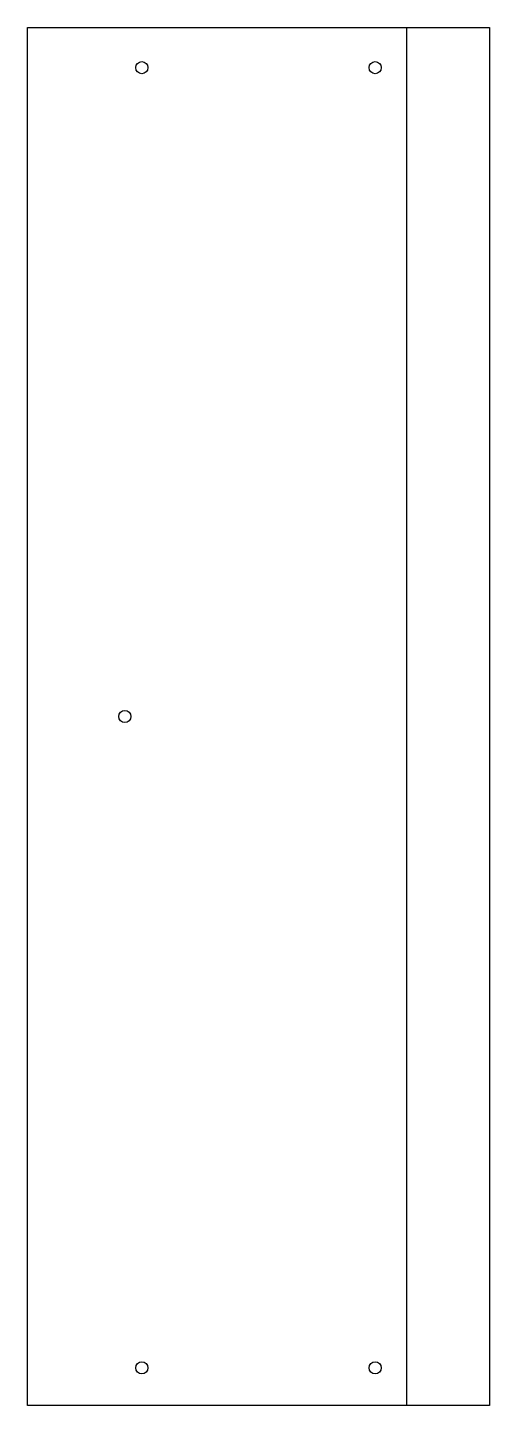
# Model space of a CAD drawing. Header units: inches. Extents: x 0 to 190, y 0 to 567.
import ezdxf

# ---------------------------------------------------------------- set-up
doc = ezdxf.new("R2010")
doc.units = ezdxf.units.IN
doc.header["$MEASUREMENT"] = 0
for name, color, linetype in [('PANEL15.00', 1, 'Continuous'), ('ROUTER6.00T6.00', 7, 'Continuous'), ('VERTICAL10.00', 4, 'Continuous')]:
    doc.layers.add(name, color=color, linetype=linetype)

msp = doc.modelspace()

# ---------------------------------------------------------------- linework, layer by layer
at = {"layer": 'PANEL15.00'}
msp.add_lwpolyline([(0, 0), (0, 567), (190, 567), (190, 0)], close=True, dxfattribs=at)
at = {"layer": 'ROUTER6.00T6.00'}
msp.add_line((156, 0), (156, 567), dxfattribs=at)
at = {"layer": 'VERTICAL10.00'}
for centre in [(47, 550.5), (143, 550.5), (40, 283.5), (47, 15.5), (143, 15.5)]:
    msp.add_circle(centre, 2.5, dxfattribs=at)

doc.saveas('drawing.dxf')
